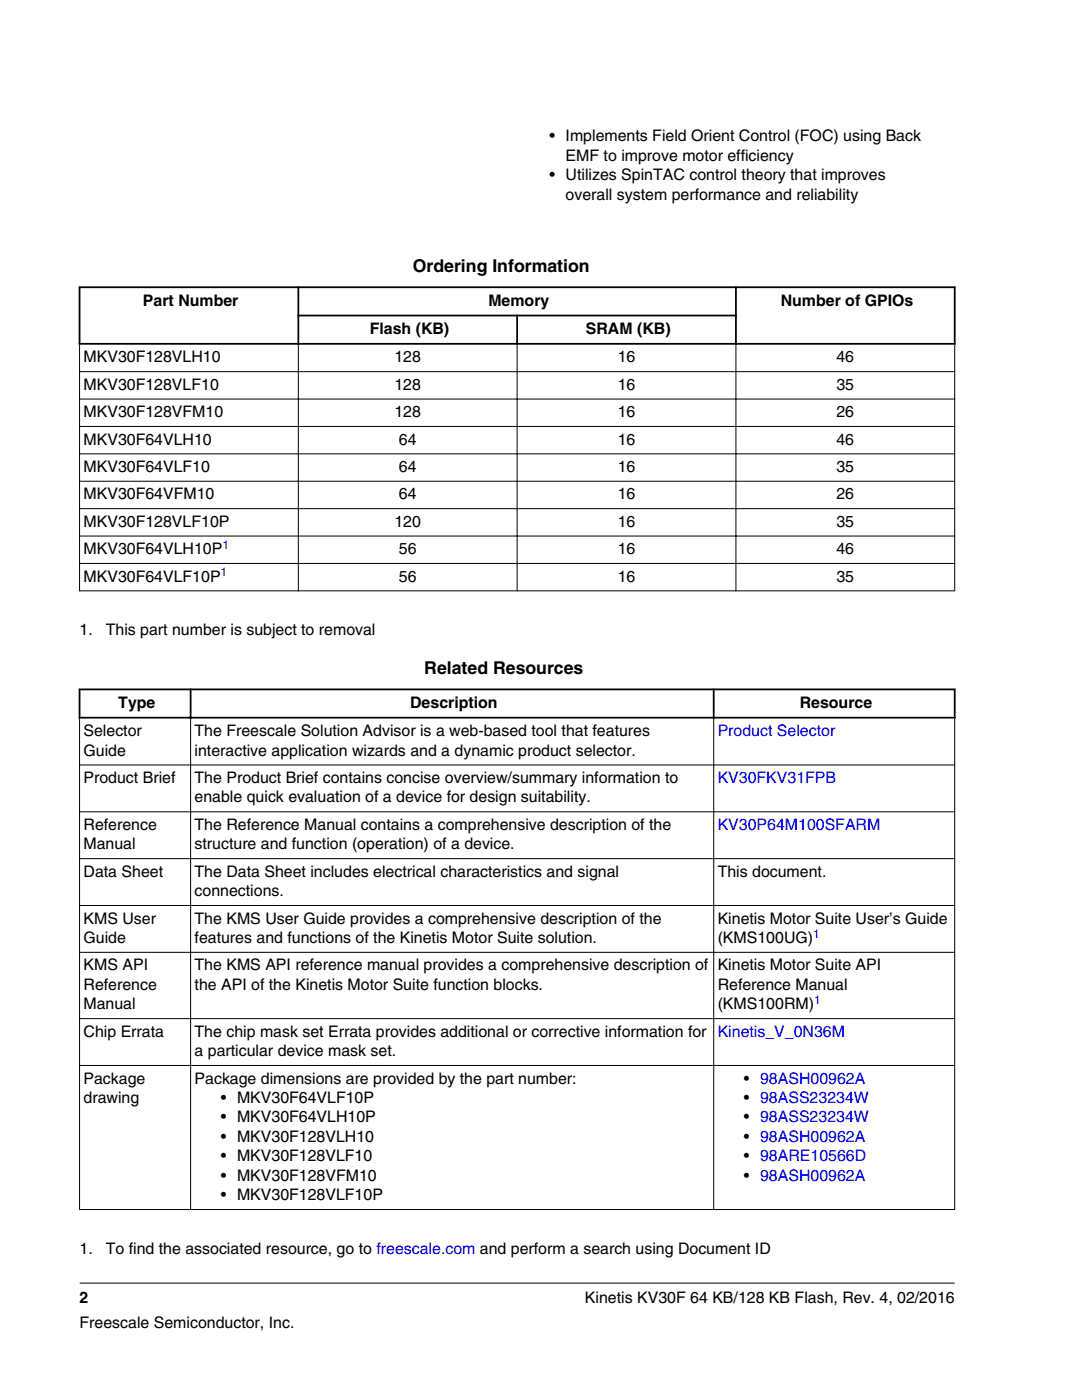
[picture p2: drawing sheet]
<svg xmlns="http://www.w3.org/2000/svg" width="216mm" height="279mm" viewBox="0 0 216 279" stroke-linecap="round" stroke-linejoin="round" font-family="sans-serif">
<defs><g id="words">
<g font-size="3.5">
<text x="82.4" y="54.2">Ordering Information</text>
<text x="84.7" y="134.5">Related Resources</text>
</g>
<g font-size="3.2">
<text x="109.6" y="28.2">• Implements Field Orient Control (FOC) using Back</text>
<text x="109.6" y="36">• Utilizes SpinTAC control theory that improves</text>
<text x="112.9" y="32.1">EMF to improve motor efficiency</text>
<text x="112.9" y="39.9">overall system performance and reliability</text>
<text x="28.5" y="61">Part Number</text>
<text x="97.5" y="61">Memory</text>
<text x="155.8" y="61">Number of GPIOs</text>
<text x="73.8" y="66.7">Flash (KB)</text>
<text x="116.9" y="66.7">SRAM (KB)</text>
<text x="16.7" y="72.3">MKV30F128VLH10</text>
<text x="16.7" y="77.8">MKV30F128VLF10</text>
<text x="78.7" y="72.3">128</text>
<text x="78.7" y="77.8">128</text>
<text x="123.3" y="72.3">16</text>
<text x="123.3" y="77.8">16</text>
<text x="166.9" y="72.3">46</text>
<text x="166.9" y="77.8">35</text>
<text x="16.7" y="83.2">MKV30F128VFM10</text>
<text x="78.7" y="83.2">128</text>
<text x="123.3" y="83.2">16</text>
<text x="166.9" y="83.2">26</text>
<text x="16.7" y="88.7">MKV30F64VLH10</text>
<text x="79.6" y="88.7">64</text>
<text x="123.3" y="88.7">16</text>
<text x="166.9" y="88.7">46</text>
<text x="16.7" y="94.2">MKV30F64VLF10</text>
<text x="79.6" y="94.2">64</text>
<text x="123.3" y="94.2">16</text>
<text x="166.9" y="94.2">35</text>
<text x="16.7" y="99.7">MKV30F64VFM10</text>
<text x="79.6" y="99.7">64</text>
<text x="123.3" y="99.7">16</text>
<text x="166.9" y="99.7">26</text>
<text x="16.7" y="105.1">MKV30F128VLF10P</text>
<text x="78.7" y="105.1">120</text>
<text x="123.3" y="105.1">16</text>
<text x="166.9" y="105.1">35</text>
<text x="16.7" y="110.6">MKV30F64VLH10P</text>
<text x="79.6" y="110.6">56</text>
<text x="123.3" y="110.6">16</text>
<text x="166.9" y="110.6">46</text>
<text x="16.7" y="116.1">MKV30F64VLF10P</text>
<text x="79.6" y="116.1">56</text>
<text x="123.3" y="116.1">16</text>
<text x="166.9" y="116.1">35</text>
<text x="15.9" y="126.8">1.</text>
<text x="21.1" y="126.8">This part number is subject to removal</text>
<text x="23.6" y="141.3">Type</text>
<text x="81.8" y="141.3">Description</text>
<text x="159.6" y="141.3">Resource</text>
<text x="16.7" y="146.9">Selector</text>
<text x="38.8" y="146.9">The Freescale Solution Advisor is a web-based tool that features</text>
<text x="16.7" y="150.8">Guide</text>
<text x="38.8" y="150.8">interactive application wizards and a dynamic product selector.</text>
<text x="16.7" y="156.3">Product Brief</text>
<text x="38.8" y="156.3">The Product Brief contains concise overview/summary information to</text>
<text x="38.8" y="160.2">enable quick evaluation of a device for design suitability.</text>
<text x="16.7" y="165.6">Reference</text>
<text x="38.8" y="165.6">The Reference Manual contains a comprehensive description of the</text>
<text x="16.7" y="169.5">Manual</text>
<text x="38.8" y="169.5">structure and function (operation) of a device.</text>
<text x="16.7" y="175">Data Sheet</text>
<text x="38.8" y="175">The Data Sheet includes electrical characteristics and signal</text>
<text x="38.8" y="178.8">connections.</text>
<text x="143.2" y="175">This document.</text>
<text x="16.7" y="184.3">KMS User</text>
<text x="38.8" y="184.3">The KMS User Guide provides a comprehensive description of the</text>
<text x="143.2" y="184.3">Kinetis Motor Suite User’s Guide</text>
<text x="16.7" y="188.2">Guide</text>
<text x="38.8" y="188.2">features and functions of the Kinetis Motor Suite solution.</text>
<text x="143.2" y="188.2">(KMS100UG)</text>
<text x="16.7" y="193.7">KMS API</text>
<text x="16.7" y="197.5">Reference</text>
<text x="38.8" y="193.7">The KMS API reference manual provides a comprehensive description of</text>
<text x="38.8" y="197.5">the API of the Kinetis Motor Suite function blocks.</text>
<text x="143.2" y="193.7">Kinetis Motor Suite API</text>
<text x="143.2" y="197.5">Reference Manual</text>
<text x="16.7" y="201.4">Manual</text>
<text x="143.2" y="201.4">(KMS100RM)</text>
<text x="16.7" y="206.9">Chip Errata</text>
<text x="38.8" y="206.9">The chip mask set Errata provides additional or corrective information for</text>
<text x="38.8" y="210.8">a particular device mask set.</text>
<text x="16.7" y="216.2">Package</text>
<text x="16.7" y="220.1">drawing</text>
<text x="38.8" y="216.2">Package dimensions are provided by the part number:</text>
<text x="44.1" y="220.1">• MKV30F64VLF10P</text>
<text x="148.4" y="216.2">• 98ASH00962A</text>
<text x="148.4" y="220.1">• 98ASS23234W</text>
<text x="44.1" y="224">• MKV30F64VLH10P</text>
<text x="44.1" y="227.9">• MKV30F128VLH10</text>
<text x="148.4" y="224">• 98ASS23234W</text>
<text x="148.4" y="227.9">• 98ASH00962A</text>
<text x="44.1" y="231.8">• MKV30F128VLF10</text>
<text x="148.4" y="231.8">• 98ARE10566D</text>
<text x="44.1" y="235.6">• MKV30F128VFM10</text>
<text x="44.1" y="239.5">• MKV30F128VLF10P</text>
<text x="148.4" y="235.6">• 98ASH00962A</text>
<text x="15.9" y="250.3">1.</text>
<text x="21.1" y="250.3">To find the associated resource, go to freescale.com and perform a search using Document ID</text>
<text x="15.9" y="260">2</text>
<text x="116.7" y="260">Kinetis KV30F 64 KB/128 KB Flash, Rev. 4, 02/2016</text>
<text x="15.9" y="265">Freescale Semiconductor, Inc.</text>
</g>
<g font-size="3.2" fill="#00f">
<text x="143.2" y="146.9">Product Selector</text>
<text x="143.2" y="156.3">KV30FKV31FPB</text>
<text x="143.2" y="165.6">KV30P64M100SFARM</text>
<text x="143.2" y="206.9">Kinetis_V_0N36M</text>
</g>
<g font-size="2.4" fill="#00f">
<text x="44.4" y="109.5">1</text>
<text x="44" y="115">1</text>
<text x="162.3" y="187.1">1</text>
<text x="162.4" y="200.4">1</text>
</g>
</g></defs>
<path d="M15.7 57.3h175M15.9 57.1v11.7M59.5 57.1v11.7M146.8 57.1v11.7M190.5 57.1v11.7M15.7 68.6h175M59.4 63h87.6M103.2 62.8v6" fill="none" stroke="#000" stroke-width=".35"/>
<g fill="none" stroke="#000" stroke-width=".2">
<path d="M15.8 74.2h174.8M15.8 79.6h174.8M15.9 68.8v49.2M59.5 68.4v49.6M103.2 68.4v49.6M146.8 68.4v49.6M190.5 68.8v49.2M15.8 85.1h174.8M15.8 90.6h174.8M15.8 96h174.8M15.8 101.5h174.8M15.8 107h174.8"/>
<path d="M15.8 112.4h174.8M15.8 117.9h174.8"/>
</g>
<g fill="#fff">
<path d="M15.9 131.4h174.6v111.8h-174.6z" fill-rule="evenodd"/>
<path d="M16.1 137.8h21.8v5.3h-21.8z" fill-rule="evenodd"/>
<path d="M38.2 137.8h104v5.3h-104z" fill-rule="evenodd"/>
<path d="M142.6 137.8h47.7v5.3h-47.7z" fill-rule="evenodd"/>
<path d="M16 143.4h21.9v9.2h-21.9z" fill-rule="evenodd"/>
<path d="M38.1 143.4h104.2v9.2h-104.2z" fill-rule="evenodd"/>
<path d="M142.5 143.4h47.9v9.2h-47.9z" fill-rule="evenodd"/>
<path d="M16 152.8h21.9v9.1h-21.9z" fill-rule="evenodd"/>
<path d="M38.1 152.8h104.2v9.1h-104.2z" fill-rule="evenodd"/>
<path d="M142.5 152.8h47.9v9.1h-47.9z" fill-rule="evenodd"/>
<path d="M16 162.1h21.9v9.2h-21.9z" fill-rule="evenodd"/>
<path d="M38.1 162.1h104.2v9.2h-104.2z" fill-rule="evenodd"/>
<path d="M142.5 162.1h47.9v9.2h-47.9z" fill-rule="evenodd"/>
<path d="M16 171.4h21.9v9.2h-21.9z" fill-rule="evenodd"/>
<path d="M38.1 171.4h104.2v9.2h-104.2z" fill-rule="evenodd"/>
<path d="M142.5 171.4h47.9v9.2h-47.9z" fill-rule="evenodd"/>
<path d="M16 180.8h21.9v9.2h-21.9z" fill-rule="evenodd"/>
<path d="M38.1 180.8h104.2v9.2h-104.2z" fill-rule="evenodd"/>
<path d="M142.5 180.8h47.9v9.2h-47.9z" fill-rule="evenodd"/>
<path d="M16 190.1h21.9v13.1h-21.9z" fill-rule="evenodd"/>
<path d="M38.1 190.1h104.2v13.1h-104.2z" fill-rule="evenodd"/>
<path d="M142.5 190.1h47.9v13.1h-47.9z" fill-rule="evenodd"/>
<path d="M16 203.4h21.9v9.1h-21.9z" fill-rule="evenodd"/>
<path d="M38.1 203.4h104.2v9.1h-104.2z" fill-rule="evenodd"/>
<path d="M142.5 203.4h47.9v9.1h-47.9z" fill-rule="evenodd"/>
<path d="M16 212.7h21.9v28.6h-21.9z" fill-rule="evenodd"/>
<path d="M38.1 212.7h104.2v28.6h-104.2z" fill-rule="evenodd"/>
<path d="M142.5 212.7h47.9v28.6h-47.9z" fill-rule="evenodd"/>
</g>
<path d="M15.7 137.6h175M15.9 137.4v6M38 137.4v6M142.4 137.4v6M190.5 137.4v6M15.7 143.2h175" fill="none" stroke="#000" stroke-width=".35"/>
<g fill="none" stroke="#000" stroke-width=".2">
<path d="M15.8 152.7h174.8M15.9 143.4v98.1M38 143v98.5M142.4 143v98.5M190.5 143.4v98.1M15.8 162h174.8M15.8 171.4h174.8M15.8 180.7h174.8M15.8 190.1h174.8M15.8 203.3h174.8M15.8 212.6h174.8M15.8 241.4h174.8"/>
<path d="M15.9 256.1h174.6"/>
</g>
<use href="#words"/>
</svg>
